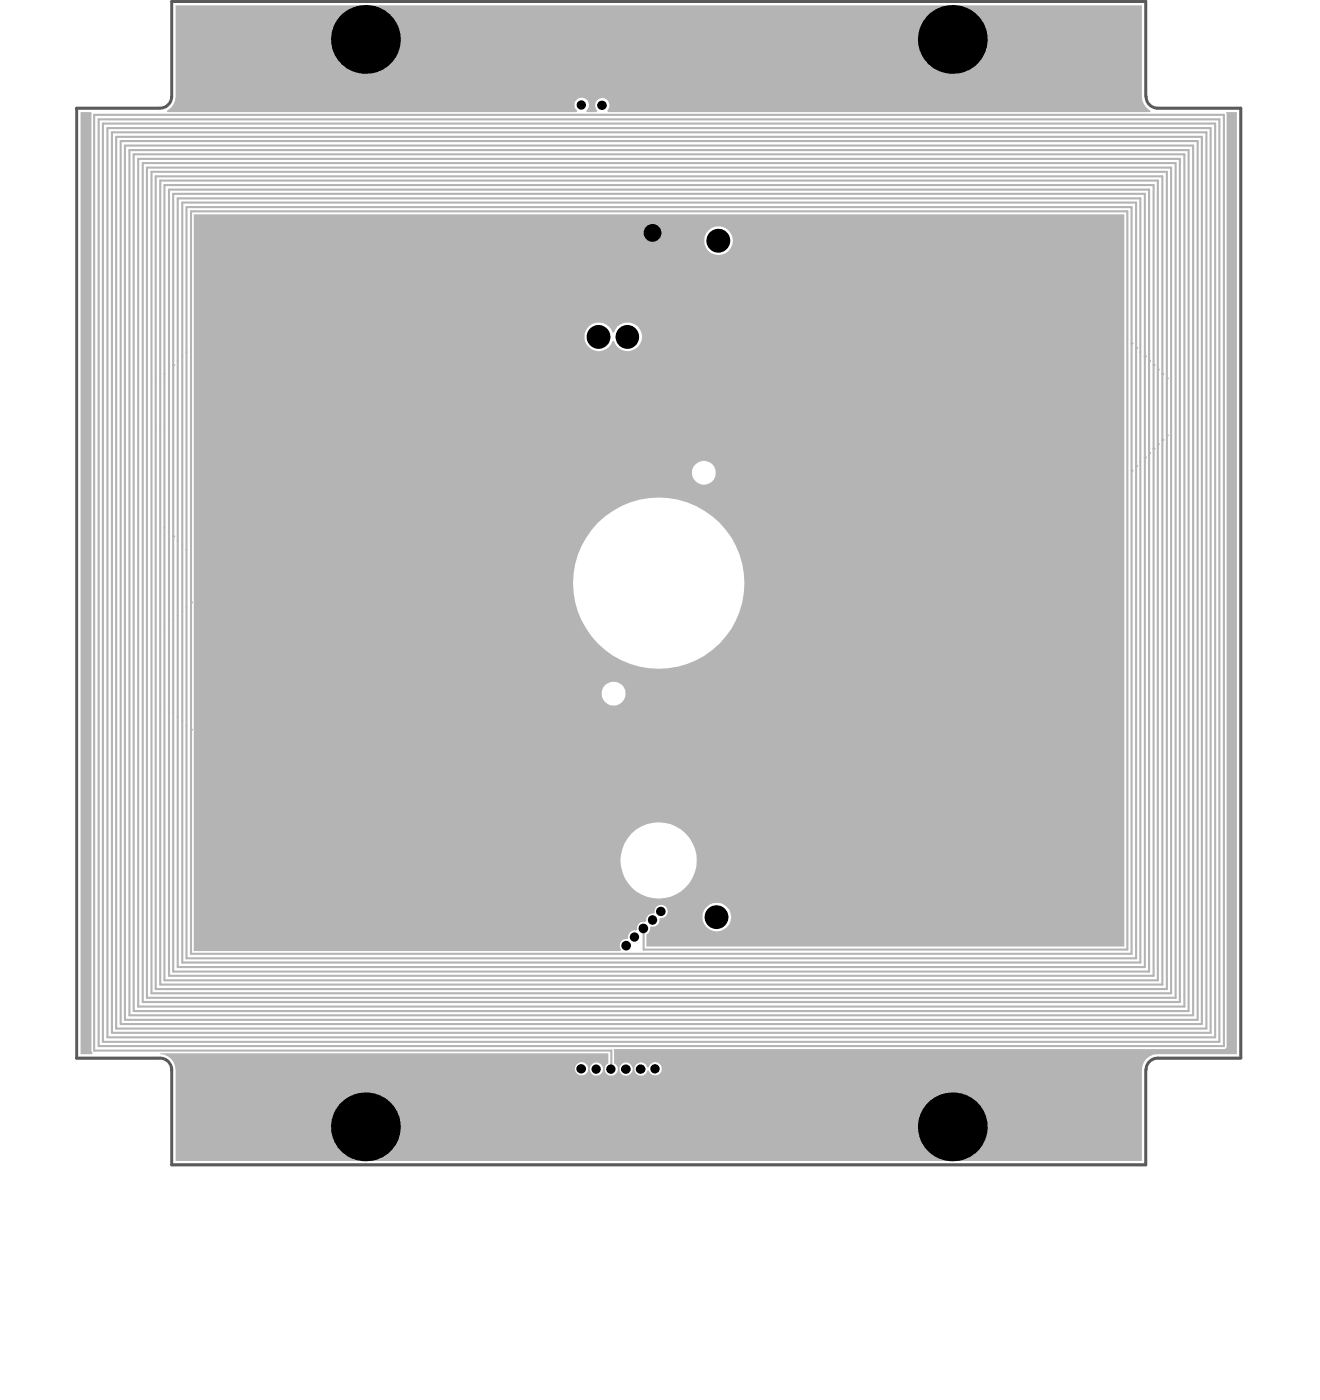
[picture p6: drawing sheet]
<svg xmlns="http://www.w3.org/2000/svg" width="185mm" height="196mm" viewBox="0 0 185 196" stroke-linecap="round" stroke-linejoin="round" font-family="sans-serif">
<path d="M160.1 13.5v-13.3h-136.1v13.3a1.64 1.64 0 0 1-1.6 1.6h-11.7v132.9h11.7a1.64 1.64 0 0 1 1.6 1.6v13.3h136.1v-13.3M160.2 13.5a1.64 1.64 0 0 0 1.6 1.6h11.6v132.9h-11.6a1.64 1.64 0 0 0-1.6 1.6" fill="none" stroke="#5a5a5a" stroke-width=".42"/>
<g fill="#b4b4b4">
<path d="M11.3 15.7h1.4l.1 .2v131l.1 .3v.2h-1.6z"/>
<path d="M24.5 .7h135.1v12.8a2.24 2.24 0 0 0 1.2 2v.2h-75.9v-.2a1.03 1.03 0 0 0 0-1.5 1.03 1.03 0 0 0-1.4 0 1.03 1.03 0 0 0 0 1.5l-.1 .2h-1.4v-.2a1.02 1.02 0 0 0 .1-1.5 1.02 1.02 0 0 0-1.5 0 1.02 1.02 0 0 0 .1 1.5l-.1 .2h-57.2l-.1-.2a2.17 2.17 0 0 0 1.2-2z"/>
<path d="M27.1 30h130.1v102.4h-66.9v-1.7a.9 .9 0 0 0 .6-1l.1-.1a.89 .89 0 0 0 1.2-1.1l.1-.1a.92 .92 0 0 0 1.1-.9 .92 .92 0 0 0-1-1 .92 .92 0 0 0-.9 1.1l-.1 .2a.89 .89 0 0 0-1.1 1l-.1 .2a.86 .86 0 0 0-1.1 1l-.2 .1a.92 .92 0 0 0-1.1 1.1l-.2 .1a.9 .9 0 0 0-.9 .5 .9 .9 0 0 0 .1 1l-.1 .2h-59.6zM98.4 33.7a2 2 0 0 0 4 0 2 2 0 0 0-4 0zM82.3 45.7a2.01 2.01 0 0 0 .4 3.1 2.01 2.01 0 0 0 2.9-1.1h.2a2.01 2.01 0 0 0 3.1 1 2.01 2.01 0 0 0 0-3.2 2.01 2.01 0 0 0-3.1 1h-.2a2.01 2.01 0 0 0-3.3-.8zM96.7 66.1a1.7 1.7 0 0 0 3.4 0 1.7 1.7 0 0 0-3.4 0zM80.1 81.6a12 12 0 0 0 24 0 12 12 0 0 0-24 0zM84.1 97a1.67 1.67 0 0 0 3.3 0 1.67 1.67 0 0 0-3.3 0zM86.7 120.3a5.4 5.4 0 0 0 10.7 0 5.4 5.4 0 0 0-10.7 0zM98.2 128.3a2.01 2.01 0 0 0 4 0 2.01 2.01 0 0 0-4 0z"/>
<path d="M22.4 147.3h62.6v1.4a.91 .91 0 0 0-.3 1.4 .91 .91 0 0 0 1.4 0 .91 .91 0 0 0-.3-1.4v-2h85.3a.37 .37 0 0 0 .4-.4v-130.4l-.1-.2h1.5v131.7h-11.1a2.16 2.16 0 0 0-2.2 2.2v12.8h-135.1v-12.8a2.16 2.16 0 0 0-2.1-2.2zM88.9 148.9a.92 .92 0 0 0 .2 1.4 .92 .92 0 0 0 1.4-.6h.2a.92 .92 0 0 0 1.4 .6 .92 .92 0 0 0 0-1.6 .92 .92 0 0 0-1.4 .6h-.2a.91 .91 0 0 0-1.6-.4zM80.4 149.5a.94 .94 0 0 0 1.8 0 .94 .94 0 0 0-1.8 0zM86.6 149.5a.94 .94 0 0 0 1.8 0 .94 .94 0 0 0-1.8 0zM82.4 149.5a.95 .95 0 0 0 1.9 0 .95 .95 0 0 0-1.9 0z"/>
</g>
<g fill="none" stroke="#b4b4b4" stroke-width=".3">
<path d="M24.2 51.1h.1M158.2 48h.1M158.8 48.7h.1M160 49.8h.1M160.6 50.5h.1M161.2 51.1h.1M161.8 51.7h.1M162.5 52.3h.1M163.1 52.9h.1M24.2 75h.1M158.2 65.8h.1M158.8 65.2h.1"/>
<path d="M160 64h.1M160.6 63.4h.1M161.2 62.7h.1M161.8 62.1h.1M162.5 61.5h.1M163.1 60.9h.1M26.7 84.3h.1M26.7 102.1h.1M90 129.8v3h67.6v-103.2h-130.9v103.8h131.5v-104.4h-132.1v105h132.7v-105.7h-133.3v106.3h133.9v-106.9h-134.6v107.5h135.2v-108.1h-135.8v108.8h136.4v-109.4h-137v110h137.6v-110.6h-138.2v111.2h138.8v-111.8h-139.4v112.4h140.1v-113h-140.7v113.6h141.3v-114.3h-141.9v114.9h142.5v-115.5h-143.2v116.1h143.8v-116.7h-144.4v117.3h145v-117.9h-145.6v118.6h146.2v-119.2h-146.8v119.8h147.4v-120.4h-148v121h148.7v-121.6h-149.3v122.2h149.9v-122.9h-150.5v123.5h151.1v-124.1h-151.8v124.7h152.4v-125.3h-153v125.9h153.6v-126.5h-154.2v127.2h154.8v-127.8h-155.4v128.4h156v-129h-156.6v129.6h157.3v-130.2h-157.9v130.8h72.3v2.6"/>
</g>
<g fill="#000">
<circle cx="51.1" cy="5.5" r="4.8"/>
<circle cx="81.3" cy="14.7" r=".65"/>
<circle cx="84.2" cy="14.7" r=".67"/>
<circle cx="133.1" cy="5.5" r="4.8"/>
<circle cx="91.2" cy="32.6" r="1.24"/>
<circle cx="100.4" cy="33.7" r="1.67"/>
<circle cx="83.7" cy="47.1" r="1.67"/>
<circle cx="87.7" cy="47.1" r="1.66"/>
<circle cx="87.5" cy="132.3" r=".67"/>
<circle cx="88.7" cy="131" r=".65"/>
<circle cx="89.9" cy="129.8" r=".67"/>
<circle cx="91.2" cy="128.7" r=".66"/>
<circle cx="92.4" cy="127.5" r=".67"/>
<circle cx="100.2" cy="128.3" r="1.67"/>
<circle cx="51.1" cy="157.6" r="4.8"/>
<circle cx="81.2" cy="149.5" r=".67"/>
<circle cx="83.3" cy="149.5" r=".65"/>
<circle cx="85.4" cy="149.5" r=".65"/>
<circle cx="87.5" cy="149.5" r=".67"/>
<circle cx="89.6" cy="149.5" r=".67"/>
<circle cx="91.5" cy="149.5" r=".65"/>
<circle cx="133.1" cy="157.6" r="4.8"/>
</g>
</svg>
